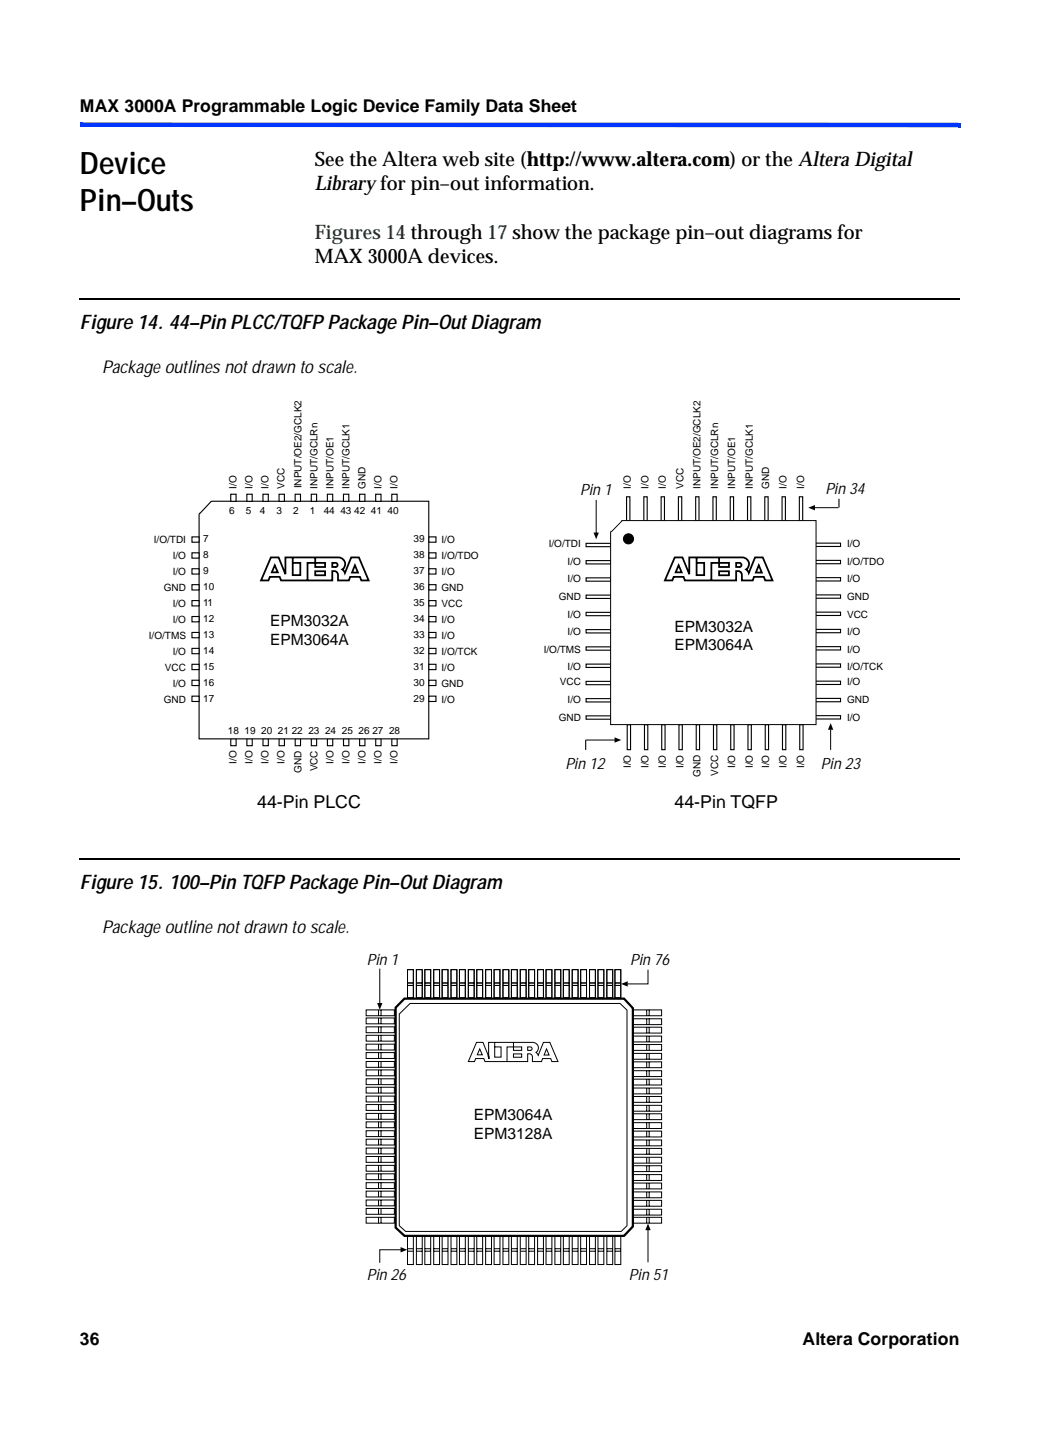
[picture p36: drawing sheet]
<svg xmlns="http://www.w3.org/2000/svg" width="165mm" height="231mm" viewBox="0 0 165 231" stroke-linecap="round" stroke-linejoin="round" font-family="sans-serif">
<defs><g id="words">
<g font-size="4.9">
<text x="12.7" y="27.6">Device</text>
<text x="12.7" y="33.5">Pin–Outs</text>
</g>
<g font-size="3.2">
<text x="50" y="26.4">See the Altera web site (http://www.altera.com) or the Altera Digital</text>
<text x="50" y="30.2">Library for pin–out information.</text>
<text x="50" y="41.8">MAX3000A devices.</text>
<text x="12.7" y="52.2">Figure 14. 44–Pin PLCC/TQFP Package Pin–Out Diagram</text>
<text x="12.7" y="141.1">Figure 15. 100–Pin TQFP Package Pin–Out Diagram</text>
</g>
<text font-size="3.2" fill="#007e00" x="50" y="37.9">Figures 14through 17show the package pin–out diagrams for</text>
<g font-size="2.8">
<text x="12.7" y="17.7">MAX 3000A Programmable Logic Device Family Data Sheet</text>
<text x="16.2" y="59.3">Package outlines not drawn to scale.</text>
<text x="40.8" y="128.2">44-Pin PLCC</text>
<text x="107.1" y="128.2">44-Pin TQFP</text>
<text x="16.2" y="148.1">Package outline not drawn to scale.</text>
<text x="12.7" y="213.5">36</text>
<text x="127.4" y="213.5">Altera Corporation</text>
</g>
<g font-size="2.5">
<text x="92.1" y="78.6">Pin 1</text>
<text x="131" y="78.5">Pin 34</text>
<text x="42.9" y="99.4">EPM3032A</text>
<text x="107.1" y="100.3">EPM3032A</text>
<text x="42.9" y="102.4">EPM3064A</text>
<text x="107.1" y="103.2">EPM3064A</text>
<text x="89.7" y="122">Pin 12</text>
<text x="130.3" y="122">Pin 23</text>
<text x="58.2" y="153.2">Pin 1</text>
<text x="100" y="153.2">Pin 76</text>
<text x="75.2" y="177.8">EPM3064A</text>
<text x="75.2" y="180.8">EPM3128A</text>
<text x="58.2" y="203.2">Pin 26</text>
<text x="99.9" y="203.2">Pin 51</text>
</g>
<g font-size="1.6">
<text x="37.6" y="77.6" transform="rotate(-90 37.6 77.6)">I/O</text>
<text x="40.1" y="77.6" transform="rotate(-90 40.1 77.6)">I/O</text>
<text x="42.6" y="77.6" transform="rotate(-90 42.6 77.6)">I/O</text>
<text x="45.2" y="77.6" transform="rotate(-90 45.2 77.6)">VCC</text>
<text x="47.9" y="77.5" transform="rotate(-90 47.9 77.5)">INPUT/OE2/GCLK2</text>
<text x="50.4" y="77.6" transform="rotate(-90 50.4 77.6)">INPUT/GCLRn</text>
<text x="52.9" y="77.6" transform="rotate(-90 52.9 77.6)">INPUT/OE1</text>
<text x="55.5" y="77.6" transform="rotate(-90 55.5 77.6)">INPUT/GCLK1</text>
<text x="58" y="77.6" transform="rotate(-90 58 77.6)">GND</text>
<text x="60.6" y="77.6" transform="rotate(-90 60.6 77.6)">I/O</text>
<text x="63.1" y="77.6" transform="rotate(-90 63.1 77.6)">I/O</text>
<text x="100.2" y="77.6" transform="rotate(-90 100.2 77.6)">I/O</text>
<text x="102.9" y="77.6" transform="rotate(-90 102.9 77.6)">I/O</text>
<text x="105.7" y="77.6" transform="rotate(-90 105.7 77.6)">I/O</text>
<text x="108.5" y="77.6" transform="rotate(-90 108.5 77.6)">VCC</text>
<text x="111.2" y="77.6" transform="rotate(-90 111.2 77.6)">INPUT/OE2/GCLK2</text>
<text x="114" y="77.6" transform="rotate(-90 114 77.6)">INPUT/GCLRn</text>
<text x="116.7" y="77.6" transform="rotate(-90 116.7 77.6)">INPUT/OE1</text>
<text x="119.5" y="77.6" transform="rotate(-90 119.5 77.6)">INPUT/GCLK1</text>
<text x="122.1" y="77.6" transform="rotate(-90 122.1 77.6)">GND</text>
<text x="124.9" y="77.6" transform="rotate(-90 124.9 77.6)">I/O</text>
<text x="127.7" y="77.6" transform="rotate(-90 127.7 77.6)">I/O</text>
<text x="36.4" y="81.6">6</text>
<text x="39" y="81.6">5</text>
<text x="41.2" y="81.6">4</text>
<text x="43.9" y="81.6">3</text>
<text x="46.5" y="81.6">2</text>
<text x="49.2" y="81.6">1</text>
<text x="51.4" y="81.6">44 43 42 41 40</text>
<text x="24.4" y="86.2">I/O/TDI</text>
<text x="27.4" y="88.7">I/O</text>
<text x="32.3" y="86.1">7</text>
<text x="32.3" y="88.7">8</text>
<text x="65.7" y="86.1">39</text>
<text x="65.7" y="88.7">38</text>
<text x="70.1" y="86.2">I/O</text>
<text x="70.1" y="88.7">I/O/TDO</text>
<text x="87.1" y="86.9">I/O/TDI</text>
<text x="90.1" y="89.7">I/O</text>
<text x="134.5" y="86.9">I/O</text>
<text x="134.5" y="89.8">I/O/TDO</text>
<text x="26" y="93.8">GND</text>
<text x="27.4" y="91.3">I/O</text>
<text x="32.3" y="91.2">9</text>
<text x="32.3" y="93.7">10</text>
<text x="65.7" y="91.2">37</text>
<text x="65.7" y="93.7">36</text>
<text x="70.1" y="91.3">I/O</text>
<text x="70.1" y="93.8">GND</text>
<text x="88.7" y="95.2">GND</text>
<text x="90.1" y="92.5">I/O</text>
<text x="134.5" y="92.5">I/O</text>
<text x="134.5" y="95.2">GND</text>
<text x="23.6" y="101.4">I/O/TMS</text>
<text x="27.4" y="98.9">I/O</text>
<text x="27.4" y="96.4">I/O</text>
<text x="32.3" y="96.3">11</text>
<text x="32.3" y="98.8">12</text>
<text x="32.3" y="101.4">13</text>
<text x="65.7" y="96.3">35</text>
<text x="65.7" y="98.8">34</text>
<text x="65.7" y="101.4">33</text>
<text x="70.1" y="96.4">VCC</text>
<text x="70.1" y="98.9">I/O</text>
<text x="70.1" y="101.4">I/O</text>
<text x="90.1" y="98">I/O</text>
<text x="90.1" y="100.8">I/O</text>
<text x="134.5" y="98">VCC</text>
<text x="134.5" y="100.8">I/O</text>
<text x="26.2" y="106.5">VCC</text>
<text x="27.4" y="104">I/O</text>
<text x="32.3" y="103.9">14</text>
<text x="32.3" y="106.4">15</text>
<text x="65.7" y="103.9">32</text>
<text x="65.7" y="106.4">31</text>
<text x="70.1" y="104">I/O/TCK</text>
<text x="70.1" y="106.5">I/O</text>
<text x="86.3" y="103.6">I/O/TMS</text>
<text x="90.1" y="106.4">I/O</text>
<text x="134.5" y="103.6">I/O</text>
<text x="134.5" y="106.4">I/O/TCK</text>
<text x="26" y="111.6">GND</text>
<text x="27.4" y="109.1">I/O</text>
<text x="32.3" y="109">16</text>
<text x="32.3" y="111.5">17</text>
<text x="65.7" y="109">30</text>
<text x="65.7" y="111.5">29</text>
<text x="70.1" y="109.1">GND</text>
<text x="70.1" y="111.6">I/O</text>
<text x="88.9" y="108.8">VCC</text>
<text x="90.1" y="111.6">I/O</text>
<text x="134.5" y="108.8">I/O</text>
<text x="134.5" y="111.6">GND</text>
<text x="36.2" y="116.6">18 19 20 21 22 23 24 25 26 27 28</text>
<text x="88.7" y="114.4">GND</text>
<text x="134.5" y="114.4">I/O</text>
<text x="37.6" y="121.2" transform="rotate(-90 37.6 121.2)">I/O</text>
<text x="40.1" y="121.2" transform="rotate(-90 40.1 121.2)">I/O</text>
<text x="42.6" y="121.2" transform="rotate(-90 42.6 121.2)">I/O</text>
<text x="45.2" y="121.2" transform="rotate(-90 45.2 121.2)">I/O</text>
<text x="47.9" y="122.6" transform="rotate(-90 47.9 122.6)">GND</text>
<text x="50.4" y="122.5" transform="rotate(-90 50.4 122.5)">VCC</text>
<text x="52.9" y="121.2" transform="rotate(-90 52.9 121.2)">I/O</text>
<text x="55.5" y="121.2" transform="rotate(-90 55.5 121.2)">I/O</text>
<text x="58" y="121.2" transform="rotate(-90 58 121.2)">I/O</text>
<text x="60.6" y="121.2" transform="rotate(-90 60.6 121.2)">I/O</text>
<text x="63.1" y="121.2" transform="rotate(-90 63.1 121.2)">I/O</text>
<text x="100.2" y="122" transform="rotate(-90 100.2 122)">I/O</text>
<text x="102.9" y="122" transform="rotate(-90 102.9 122)">I/O</text>
<text x="105.7" y="122" transform="rotate(-90 105.7 122)">I/O</text>
<text x="108.5" y="122" transform="rotate(-90 108.5 122)">I/O</text>
<text x="111.2" y="123.4" transform="rotate(-90 111.2 123.4)">GND</text>
<text x="114" y="123.2" transform="rotate(-90 114 123.2)">VCC</text>
<text x="116.7" y="122" transform="rotate(-90 116.7 122)">I/O</text>
<text x="119.5" y="122" transform="rotate(-90 119.5 122)">I/O</text>
<text x="122.1" y="122" transform="rotate(-90 122.1 122)">I/O</text>
<text x="124.9" y="122" transform="rotate(-90 124.9 122)">I/O</text>
<text x="127.7" y="122" transform="rotate(-90 127.7 122)">I/O</text>
</g>
</g></defs>
<g fill="#0036ff">
<path d="M12.7 19.4h.4v.8h-.4z"/>
<path d="M152.2 19.5h.4v.7h-.4z"/>
<path d="M13.1 19.4l139.1 .1v.7h-139.1z"/>
</g>
<path d="M12.6 47.5h139.8M12.6 136.4h139.8" fill="none" stroke="#000" stroke-width=".17"/>
<path d="M21.4 61.4h122v69.1h-122z" fill="#fff"/>
<g fill="#fff" stroke="#000" stroke-width=".18">
<path d="M118.7 78.9h.5v3.9h-.5z"/>
<path d="M115.9 78.9h.6v3.9h-.6z"/>
<path d="M113.2 78.9h.5v3.9h-.5z"/>
<path d="M110.4 78.9h.6v3.9h-.6z"/>
<path d="M102.2 78.9h.5v3.9h-.5z"/>
<path d="M99.5 78.9h.5v3.9h-.5z"/>
<path d="M126.9 78.9h.5v3.9h-.5z"/>
<path d="M124.2 78.9h.5v3.9h-.5z"/>
<path d="M121.4 78.9h.5v3.9h-.5z"/>
<path d="M105 78.9h.5v3.9h-.5z"/>
<path d="M107.7 78.9h.5v3.9h-.5z"/>
<path d="M118.7 115h.6v4h-.6z"/>
<path d="M116 115h.5v4h-.5z"/>
<path d="M113.3 115h.5v4h-.5z"/>
<path d="M110.5 115h.6v4h-.6z"/>
<path d="M102.3 115h.5v4h-.5z"/>
<path d="M99.6 115h.5v4h-.5z"/>
<path d="M127 115h.5v4h-.5z"/>
<path d="M124.2 115h.5v4h-.5z"/>
<path d="M121.5 115h.5v4h-.5z"/>
<path d="M105 115h.6v4h-.6z"/>
<path d="M107.8 115h.5v4h-.5z"/>
<path d="M129.5 105.4h3.9v.5h-3.9z"/>
<path d="M129.5 102.7h3.9v.5h-3.9z"/>
<path d="M129.5 99.9h3.9v.5h-3.9z"/>
<path d="M129.5 97.2h3.9v.5h-3.9z"/>
<path d="M129.5 89h3.9v.5h-3.9z"/>
<path d="M129.5 86.2h3.9v.6h-3.9z"/>
<path d="M129.5 113.6h3.9v.5h-3.9z"/>
<path d="M129.5 110.9h3.9v.5h-3.9z"/>
<path d="M129.5 108.1h3.9v.6h-3.9z"/>
<path d="M129.5 91.7h3.9v.5h-3.9z"/>
<path d="M129.5 94.4h3.9v.6h-3.9z"/>
<path d="M93 105.4h4v.6h-4z"/>
<path d="M93 102.7h4v.5h-4z"/>
<path d="M93 100h4v.5h-4z"/>
<path d="M93 97.2h4v.5h-4z"/>
<path d="M93 89h4v.5h-4z"/>
<path d="M93 86.3h4v.5h-4z"/>
<path d="M93 113.6h4v.6h-4z"/>
<path d="M93 110.9h4v.5h-4z"/>
<path d="M93 108.2h4v.5h-4z"/>
<path d="M93 91.7h4v.6h-4z"/>
<path d="M93 94.5h4v.5h-4z"/>
</g>
<path d="M94.2 84.5h.9l-.5 1.1z" fill-rule="evenodd" fill="#000"/>
<path d="M96.9 82.6h32.6v32.4h-32.6z" fill="#fff" stroke="#000" stroke-width=".16"/>
<g fill="#fff" stroke="#000" stroke-width=".18">
<path d="M44.3 117.3h.9v1.1h-.9z"/>
<path d="M41.7 117.3h.9v1.1h-.9z"/>
<path d="M39.2 117.3h.8v1.1h-.8z"/>
<path d="M36.6 117.3h.9v1.1h-.9z"/>
<path d="M46.9 117.3h.8v1.1h-.8z"/>
<path d="M52 117.3h.8v1.1h-.8z"/>
<path d="M57.1 117.3h.8v1.1h-.8z"/>
<path d="M49.4 117.3h.9v1.1h-.9z"/>
<path d="M54.5 117.3h.9v1.1h-.9z"/>
<path d="M59.6 117.3h.9v1.1h-.9z"/>
<path d="M62.2 117.3h.8v1.1h-.8z"/>
<path d="M31.6 79.6h36.5v37.7h-36.5z"/>
<path d="M44.3 78.5h.8v1.1h-.8z"/>
<path d="M41.7 78.5h.9v1.1h-.9z"/>
<path d="M39.2 78.5h.8v1.1h-.8z"/>
<path d="M36.6 78.5h.9v1.1h-.9z"/>
<path d="M46.9 78.5h.8v1.1h-.8z"/>
<path d="M52 78.5h.8v1.1h-.8z"/>
<path d="M57.1 78.5h.8v1.1h-.8z"/>
<path d="M49.4 78.5h.9v1.1h-.9z"/>
<path d="M54.5 78.5h.9v1.1h-.9z"/>
<path d="M59.6 78.5h.9v1.1h-.9z"/>
<path d="M62.2 78.5h.8v1.1h-.8z"/>
<path d="M30.5 102.9h1.1v.9h-1.1z"/>
<path d="M30.5 105.5h1.1v.8h-1.1z"/>
<path d="M30.5 108h1.1v.8h-1.1z"/>
<path d="M30.5 110.5h1.1v.9h-1.1z"/>
<path d="M30.5 100.4h1.1v.8h-1.1z"/>
<path d="M30.5 95.3h1.1v.9h-1.1z"/>
<path d="M30.5 90.3h1.1v.8h-1.1z"/>
<path d="M30.5 97.9h1.1v.8h-1.1z"/>
<path d="M30.5 92.8h1.1v.9h-1.1z"/>
<path d="M30.5 87.8h1.1v.8h-1.1z"/>
<path d="M30.5 85.2h1.1v.9h-1.1z"/>
<path d="M68.1 102.9h1.1v.9h-1.1z"/>
<path d="M68.1 105.5h1.1v.8h-1.1z"/>
<path d="M68.1 108h1.1v.8h-1.1z"/>
<path d="M68.1 110.5h1.1v.9h-1.1z"/>
<path d="M68.1 100.4h1.1v.8h-1.1z"/>
<path d="M68.1 95.3h1.1v.9h-1.1z"/>
<path d="M68.1 90.3h1.1v.8h-1.1z"/>
<path d="M68.1 97.9h1.1v.8h-1.1z"/>
<path d="M68.1 92.8h1.1v.9h-1.1z"/>
<path d="M68.1 87.8h1.1v.8h-1.1z"/>
<path d="M68.1 85.2h1.1v.9h-1.1z"/>
</g>
<g fill="#fff" stroke="#fff" stroke-width=".18">
<path d="M32.9 78.1l1 .9-2.5 2.6-1-1z"/>
<path d="M95.1 83.5l2.6-2.6 1.3 1.3-2.6 2.6z"/>
</g>
<path d="M33.6 79.5l-2 2.1M133.2 79.2v1.4M93 117.5v1.5" fill="none" stroke="#000" stroke-width=".18"/>
<path d="M94.6 79.4v5.2M98.7 82.7l-1.7 1.7M129.3 80.6h3.8M93 117.5h4.6M131.9 115.8v3.2" fill="none" stroke="#000" stroke-width=".16"/>
<g fill="#000">
<path d="M128.3 80.6l1.1-.4v.8z" fill-rule="evenodd"/>
<path d="M97.6 117.1l1 .4-1 .4z" fill-rule="evenodd"/>
<path d="M131.9 114.8l.4 1h-.9z" fill-rule="evenodd"/>
</g>
<path d="M21.8 61.8h121.2v68.4h-121.2z" fill="none" stroke="#fff" stroke-width=".35"/>
<g fill="none" stroke="#000" stroke-width=".28">
<path d="M43 88.5h1.2l1.1 2.7v-2.7h8.4a1.04 1.04 0 0 1 1.1 .7 1.04 1.04 0 0 1-.5 1.2l.5 .6 1-2.5h1.2l1.5 3.6h-1.1l-.3-.5h-1.5l-.2 .5h-1.7l-.1-1.1-.4-.3h-.4v1.4h-8.2l-.2-.5h-1.6l-.2 .5h-1.2zM43.6 89.7l.5 1.2h-.9zM46.5 88.5v2.8h1.2v-1.9h-1.2M50 90.7h1.6v.6h-1.6zM50 88.5v1.5h1.6v-.6h-2.8v2.7M52.8 89.4h.5a.33 .33 0 0 1 .3 .3 .33 .33 0 0 1-.3 .3h-.5zM56.3 89.7l.5 1.2h-.9zM107.1 88.5h1.2l1.1 2.7v-2.7h8.5a1.04 1.04 0 0 1 1 .7 1.04 1.04 0 0 1-.5 1.2l.5 .6 1-2.5h1.2l1.5 3.6h-1.1l-.2-.5h-1.6l-.2 .5h-1.7l-.1-1.1-.4-.3h-.4v1.4h-8.2l-.2-.5h-1.6l-.2 .5h-1.1zM107.7 89.7l.5 1.2h-.9zM110.6 88.5v2.8h1.2v-1.9h-1.2M114.2 90.7h1.5v.6h-1.5zM114.2 88.5v1.5h1.5v-.6h-2.8v2.7"/>
<path d="M116.9 89.4h.5a.33 .33 0 0 1 .3 .3 .33 .33 0 0 1-.3 .3h-.5zM120.5 89.7l.4 1.2h-.9z"/>
</g>
<circle cx="99.8" cy="85.5" r=".79" fill="#000" stroke="#000" stroke-width=".18"/>
<path d="M57.7 150.5h49.4v53.6h-49.4z" fill="#fff"/>
<g fill="none" stroke="#000" stroke-width=".16">
<path d="M60.3 153.8v5.5M64.7 153.9h.9v4.5h-.9zM64.7 156.4h.9M64.7 156h.9M66.1 153.9h.9v4.5h-.9zM66.1 156.4h.9M66.1 156h.9M67.4 153.9h1v4.5h-1zM67.4 156.4h1M67.5 156h.9M68.8 153.9h1v4.5h-1zM68.8 156.4h1"/>
<path d="M68.9 156h.9M70.2 153.9h.9v4.5h-.9zM70.2 156.4h.9M70.2 156h.9M71.6 153.9h.9v4.5h-.9zM71.6 156.4h.9M71.6 156h.9M72.9 153.9h1v4.5h-1zM72.9 156.4h1M73 156h.9M74.3 153.9h1v4.5h-1zM74.3 156.4h1"/>
<path d="M74.4 156h.9M75.7 153.9h.9v4.5h-.9zM75.7 156.4h.9M75.7 156h.9M77.1 153.9h.9v4.5h-.9zM77.1 156.4h.9M77.1 156h.9M78.4 153.9h1v4.5h-1zM78.4 156.4h1M78.5 156h.9M79.8 153.9h1v4.5h-1zM79.8 156.4h1"/>
<path d="M79.9 156h.9M81.2 153.9h.9v4.5h-.9zM81.2 156.4h.9M81.2 156h.9M82.6 153.9h.9v4.5h-.9zM82.6 156.4h.9M82.6 156h.9M83.9 153.9h1v4.5h-1zM83.9 156.4h1M84 156h.9M85.3 153.9h1v4.5h-1zM85.3 156.4h1"/>
<path d="M85.4 156h.9M86.7 153.9h.9v4.5h-.9zM86.7 156.4h.9M86.7 156h.9M88.1 153.9h.9v4.5h-.9zM88.1 156.4h.9M88.1 156h.9M89.4 153.9h1v4.5h-1zM89.4 156.4h1M89.5 156h.9M90.8 153.9h1v4.5h-1zM90.8 156.4h1"/>
<path d="M90.9 156h.9M92.2 153.9h.9v4.5h-.9zM92.2 156.4h.9M92.2 156h.9M93.6 153.9h.9v4.5h-.9zM93.6 156.4h.9M93.6 156h.9M94.9 153.9h1v4.5h-1zM94.9 156.4h1M95 156h.9M96.3 153.9h1v4.5h-1zM96.3 156.4h1"/>
<path d="M96.4 156h.9M97.6 153.9h.9v4.5h-.9zM97.6 156.4h.9M97.6 156h.9M102.9 153.9v2.3h-3.3M58.1 179.5h4.5v.9h-4.5zM58.1 178.1h4.5v.9h-4.5zM58.1 176.8h4.5v.9h-4.5zM58.1 175.3h4.5v1h-4.5zM58.1 174h4.5v.9h-4.5zM58.1 172.6h4.5v.9h-4.5zM58.1 171.3h4.5v.9h-4.5z"/>
<path d="M58.1 169.9h4.5v.9h-4.5zM58.1 168.5h4.5v.9h-4.5zM58.1 167.1h4.5v.9h-4.5zM58.1 165.8h4.5v.9h-4.5zM58.1 164.4h4.5v.9h-4.5zM58.1 163h4.5v.9h-4.5zM58.1 161.6h4.5v.9h-4.5zM58.1 160.3h4.5v1h-4.5zM60.1 160.3v1M60.1 161.6v.9M60.1 163v.9M60.1 164.4v.9"/>
<path d="M60.1 165.8v.9M60.1 167.1v.9M60.1 168.5v.9M60.1 169.9v.9M60.1 171.3v.9M60.1 172.6v.9M60.1 174v.9M60.1 175.3v1M60.1 176.8v.9M60.1 178.1v.9M60.1 179.5v.9M60.5 160.3v.9"/>
<path d="M60.5 161.6v.9M60.5 163v.9M60.5 164.4v.9M60.5 165.8v.9M60.5 167.1v.9M60.5 168.5v.9M60.5 169.9v.9M60.5 171.3v.9M60.5 172.6v.9M60.5 174v.9M60.5 175.3v1M60.5 176.8v.9"/>
<path d="M60.5 178.1v.9M60.5 179.5v.9M63.4 161l1.7-1.7h33.3l1.1 1.1v34.2l-.9 .9h-34.2l-1-.9zM75.6 165.5h1.1l.9 2.2v-2.2h7a.87 .87 0 0 1 .8 .6 .87 .87 0 0 1-.3 1l.3 .4 .9-2h1l1.3 3h-1l-.2-.5h-1.3l-.1 .5h-1.5l-.1-1-.3-.2h-.3v1.2h-6.8l-.2-.5h-1.3l-.2 .5h-1zM76.2 166.5l.4 1h-.8zM78.5 165.5v2.3h1v-1.6h-1M81.5 167.3h1.3v.5h-1.3zM81.5 165.5v1.2h1.3v-.5h-2.3v2.3M83.8 166.2h.4a.27 .27 0 0 1 .3 .3 .27 .27 0 0 1-.3 .2h-.4zM86.8 166.5l.4 1h-.8zM100.5 160.3h4.5v1h-4.5zM100.5 161.7h4.5v1h-4.5z"/>
<path d="M100.5 163.1h4.5v.9h-4.5zM100.5 164.5h4.5v.9h-4.5zM100.5 165.8h4.5v.9h-4.5zM100.5 167.2h4.5v1h-4.5zM100.5 168.6h4.5v.9h-4.5zM100.5 170h4.5v.9h-4.5zM100.5 171.3h4.5v.9h-4.5zM100.5 172.7h4.5v1h-4.5zM100.5 174.1h4.5v.9h-4.5zM100.5 175.5h4.5v.9h-4.5zM100.5 176.8h4.5v.9h-4.5zM100.5 178.2h4.5v1h-4.5z"/>
<path d="M100.5 179.6h4.5v.9h-4.5zM102.7 160.3v1M102.7 161.8v.9M102.7 163.1v.9M102.7 164.5v.9M102.7 165.8v.9M102.7 167.3v.9M102.7 168.6v.9M102.7 170v.9M102.7 171.3v.9M102.7 172.7v1M102.7 174.1v.9"/>
<path d="M102.7 175.5v.9M102.7 176.8v.9M102.7 178.2v1M102.7 179.6v.9M103.1 160.3v1M103.1 161.7v1M103.1 163.1v.9M103.1 164.5v.9M103.1 165.8v.9M103.1 167.2v1M103.1 168.6v.9M103.1 170v.9"/>
<path d="M103.1 171.3v.9M103.1 172.7v1M103.1 174.1v.9M103.1 175.5v.9M103.1 176.8v.9M103.1 178.2v1M103.1 179.6v.9M58.1 193.2h4.5v1h-4.5zM58.1 191.8h4.5v1h-4.5zM58.1 190.5h4.5v.9h-4.5zM58.1 189.1h4.5v.9h-4.5zM58.1 187.8h4.5v.9h-4.5z"/>
<path d="M58.1 186.3h4.5v1h-4.5zM58.1 185h4.5v.9h-4.5zM58.1 183.6h4.5v.9h-4.5zM58.1 182.3h4.5v.9h-4.5zM58.1 180.8h4.5v1h-4.5zM60.1 180.8v1M60.1 182.3v.9M60.1 183.6v.9M60.1 185v.9M60.1 186.3v1M60.1 187.8v.9M60.1 189.1v.9"/>
<path d="M60.1 190.5v.9M60.1 191.8v1M60.1 193.2v1M60.5 180.8v1M60.5 182.3v.9M60.5 183.6v.9M60.5 185v.9M60.5 186.3v.9M60.5 187.8v.9M60.5 189.1v.9M60.5 190.5v.9M60.5 191.8v.9"/>
<path d="M60.5 193.2v1M63.7 198.4h-3.4v2.1M64.7 196.3h.9v4.4h-.9zM64.7 198.2h.9M64.7 198.6h.9M66.1 196.3h.9v4.4h-.9zM66.1 198.2h.9M66.1 198.6h.9M67.4 196.3h1v4.4h-1zM67.4 198.2h1M67.5 198.6h.9M68.8 196.3h1v4.4h-1z"/>
<path d="M68.8 198.2h1M68.9 198.6h.9M70.2 196.3h.9v4.4h-.9zM70.2 198.2h.9M70.2 198.6h.9M71.6 196.3h.9v4.4h-.9zM71.6 198.2h.9M71.6 198.6h.9M72.9 196.3h1v4.4h-1zM72.9 198.2h1M73 198.6h.9M74.3 196.3h1v4.4h-1z"/>
<path d="M74.3 198.2h1M74.4 198.6h.9M75.7 196.3h.9v4.4h-.9zM75.7 198.2h.9M75.7 198.6h.9M77.1 196.3h.9v4.4h-.9zM77.1 198.2h.9M77.1 198.6h.9M78.4 196.3h1v4.4h-1zM78.4 198.2h1M78.5 198.6h.9M79.8 196.3h1v4.4h-1z"/>
<path d="M79.8 198.2h1M79.9 198.6h.9M81.2 196.3h.9v4.4h-.9zM81.2 198.2h.9M81.2 198.6h.9M82.6 196.3h.9v4.4h-.9zM82.6 198.2h.9M82.6 198.6h.9M83.9 196.3h1v4.4h-1zM83.9 198.2h1M84 198.6h.9M85.3 196.3h1v4.4h-1z"/>
<path d="M85.3 198.2h1M85.4 198.6h.9M86.7 196.3h.9v4.4h-.9zM86.7 198.2h.9M86.7 198.6h.9M88.1 196.3h.9v4.4h-.9zM88.1 198.2h.9M88.1 198.6h.9M89.4 196.3h1v4.4h-1zM89.4 198.2h1M89.5 198.6h.9M90.8 196.3h1v4.4h-1z"/>
<path d="M90.8 198.2h1M90.9 198.6h.9M92.2 196.3h.9v4.4h-.9zM92.2 198.2h.9M92.2 198.6h.9M93.6 196.3h.9v4.4h-.9zM93.6 198.2h.9M93.6 198.6h.9M94.9 196.3h1v4.4h-1zM94.9 198.2h1M95 198.6h.9M96.3 196.3h1v4.4h-1z"/>
<path d="M96.3 198.2h1M96.4 198.6h.9M97.6 196.3h.9v4.4h-.9zM97.6 198.2h.9M97.6 198.6h.9M100.5 181h4.5v.9h-4.5zM100.5 182.3h4.5v.9h-4.5zM100.5 183.7h4.5v.9h-4.5zM100.5 185.1h4.5v.9h-4.5zM100.5 186.5h4.5v.9h-4.5zM100.5 187.8h4.5v.9h-4.5zM100.5 189.2h4.5v.9h-4.5z"/>
<path d="M100.5 190.6h4.5v.9h-4.5zM100.5 192h4.5v.9h-4.5zM100.5 193.2h4.5v1h-4.5zM102.7 181v.9M102.7 182.3v.9M102.7 183.7v.9M102.7 185.1v.9M102.7 186.5v.9M102.7 187.8v.9M102.7 189.2v.9M102.7 190.6v.9M102.7 192v.9"/>
<path d="M102.7 193.3v.9M102.9 195.2v5.2M103.1 181v.9M103.1 182.3v.9M103.1 183.7v.9M103.1 185.1v.9M103.1 186.5v.9M103.1 187.8v.9M103.1 189.2v.9M103.1 190.6v.9M103.1 192v.9M103.1 193.2v1"/>
</g>
<path d="M64.2 158.5h34.9l1.4 1.5v34.7l-1.4 1.5h-34.9l-1.4-1.3v-34.9z" fill="none" stroke="#000" stroke-width=".35"/>
<g fill="#000">
<path d="M59.9 159.2h.8l-.4 1.1z" fill-rule="evenodd"/>
<path d="M98.6 156.2l1.1-.4v.8z" fill-rule="evenodd"/>
<path d="M63.6 198l1 .4-1 .4z" fill-rule="evenodd"/>
<path d="M102.9 194.2l.4 1.1h-.9z" fill-rule="evenodd"/>
</g>
<path d="M77.5 167.6h.1v.5z" fill="#000" stroke="#000" stroke-width=".16"/>
<use href="#words"/>
</svg>
